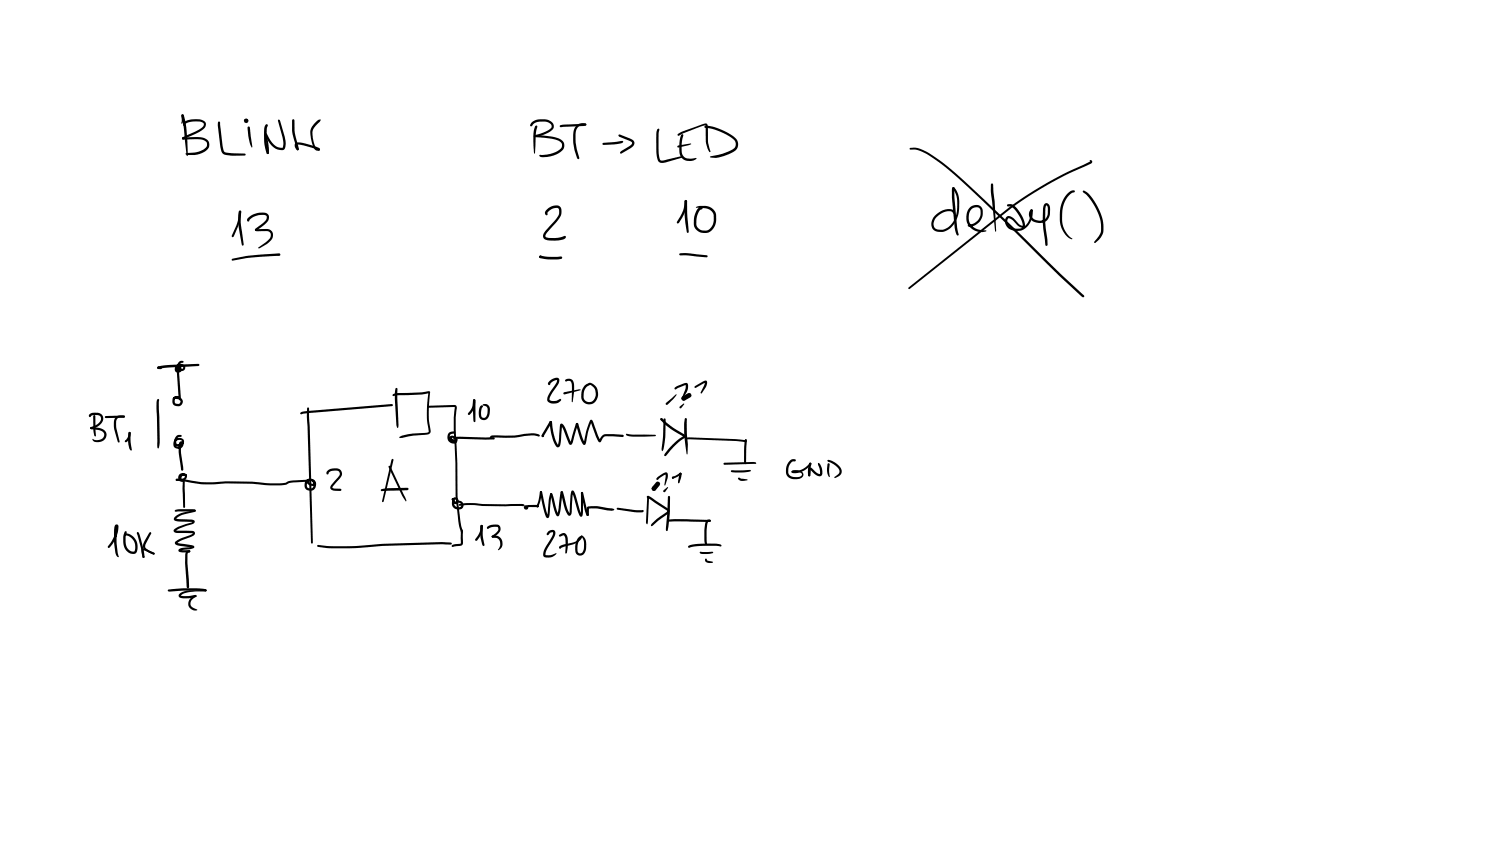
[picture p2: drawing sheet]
<svg xmlns="http://www.w3.org/2000/svg" width="449mm" height="254mm" viewBox="0 0 449 254" stroke-linecap="round" stroke-linejoin="round" font-family="sans-serif">
<g fill="#000">
<path d="M54.5 34.3l.5 .1 .1 .2-.3 2.1-.3 .4-.2-.2zM55.1 36.7a6.1 6.1 0 0 1 6.5-.1 1.64 1.64 0 0 1-.7 2.2l-2.2 1.3-3.8 1.7-.2-.1-.1-.3 .3-.3 4.4-2a2.29 2.29 0 0 0 1.8-1.8v-.1a1.26 1.26 0 0 0-1.4-.8 4.9 4.9 0 0 0-4.1 .8l-.1 .5a.59 .59 0 0 1-.6-.3 .59 .59 0 0 1 .2-.7zM54.5 34.4l.3-.1 .3 .3 .8 3.4 .3 4.4 .1 4.2-.1 .2-.2-.2-.9-8.5zM65.5 36.5h.4l.1 .2 .8 7 .5 1.8 2 .4 4.1 .2 .3 .3-.3 .3-5.2-.2a1.74 1.74 0 0 1-1.9-1.5l-.9-7.1zM74.3 38l.3-.1 .4 .3 .7 5.9-.1 .1-.6-.9-.5-2.2zM79.6 37.4l.4-.2 .2 .1 .1 .4a18 18 0 0 0 .1 7.6l.2 .6a.45 .45 0 0 1-.6 .2 .45 .45 0 0 1-.2-.6 17.3 17.3 0 0 1-.4-7.7zM87.7 35.8l.3-.1 .3 .4 .1 3.6 1.2 4.8v.4l-.3 .2-.3-.3-1.3-5zM159.5 36.7a4.8 4.8 0 0 1 6.5 .5 1.91 1.91 0 0 1-1.5 2.5l-3.5 1.3h-.8l.1-.5a7.3 7.3 0 0 0 5.2-2.4 1.76 1.76 0 0 0-2.3-1.6 3.8 3.8 0 0 0-3.9 1.4l-.3-.3zM160.5 37.9l.3-.3 .4 .4-.4 1.9-.5 6.2-.2-.5-.1-4.8zM168 37.6l1.2-.2 6.2-.3-.1 .2 .3-.3 .3 .3-.2 .4-.6 .1-6.9 .4-.2-.1zM173 37.5a2.48 2.48 0 0 1 2.9-.3l-.1 .4-.5-.1 .1 .1a2.29 2.29 0 0 0-2.8 2.7v.9a15.1 15.1 0 0 0 1.2 6.1l-.3 .4-.4-.2a15.3 15.3 0 0 1-1.2-7.2l.4-1.7zM197.2 38.8l.5-.2-.1 1a32.7 32.7 0 0 0 .3 7.9l.2 .6 .6 .1 5.8-1.4 .4 .2-.3 .3-4.3 1.2a2.32 2.32 0 0 1-2.7 0l-.4-.6a25.2 25.2 0 0 1-.3-8.5z"/>
<path d="M211.4 37.8a14 14 0 0 1 8.6 3.1 2.75 2.75 0 0 1 1.4 2.9 2.75 2.75 0 0 1-2.3 2.2l-.5 .2a9.5 9.5 0 0 1-5.5 1l-.2-.1 .2-.2a14.8 14.8 0 0 0 7.1-2.4 1.92 1.92 0 0 0-.6-3 17 17 0 0 0-8.2-3.2zM54.7 41.3l4.6-.2a2.91 2.91 0 0 1 3.5 2l-.3 1.3a5.4 5.4 0 0 1-4.2 2.1h-2.2l-.5-.4 .5-.2a9 9 0 0 0 4.8-1l.8-.6a1.47 1.47 0 0 0 .2-1.7 1.47 1.47 0 0 0-1.5-.8h-5.5l-.3-.3zM79.6 40.1h.4l-.1 .6-.4-.1zM83.4 35.9l.6 .2 1.6 6.1a2.48 2.48 0 0 1-.5 2.7 4.4 4.4 0 0 1-4.8-2.8l-.8-1.5v-.5l.6 .1 .5 1a5.6 5.6 0 0 0 2.8 2.9l1.3 .2 .3-1.4zM79.5 40.1h.3l.3 .3 .6 4.2a1.28 1.28 0 0 1-.4 1.6l-.3-.3 .1-1.6zM88.6 43l.3-.2a15.4 15.4 0 0 1 6.7 1.5l.2 .1a.4 .4 0 0 1 .2 .4 .4 .4 0 0 1-.3 .4l-.5-.3a19.7 19.7 0 0 0-6.1-1.5l-.1 .5 .6 .9a.5 .5 0 0 1-.6 .2 .5 .5 0 0 1-.3-.5l-.3-.8zM89.2 44.5l.3 .1-.1 .4h-.3zM94.9 36.5l.5-.5 .7-.2 .1 .1-.3 .6a4.2 4.2 0 0 0-2.1 4.9l.7 2.3a.86 .86 0 0 0 1 .9h.4a.66 .66 0 0 1-.4 .7 .66 .66 0 0 1-.8-.2l-.5-.6a11.5 11.5 0 0 1-1.1-5.2l.3-1.1zM160.2 40.6l5 .3a4.5 4.5 0 0 1 3.9 1.9 2.16 2.16 0 0 1-.5 2.4 7.9 7.9 0 0 1-6.7 1.8l-.2-.3 .4-.3a8.4 8.4 0 0 0 6.3-2l.1-.2a1.64 1.64 0 0 0-1.6-2.2l-1.8-.4-4.7-.5-.3-.3zM180.8 42.9l5.9-.7 .3 .3a3.5 3.5 0 0 1-2.7 .8l-3.3 .2-.2-.1zM185.6 40.4l.3-.1 3.2 1.3a1.51 1.51 0 0 1 1.2 1.3l-.2 .7-.6 .6-3 1.8h-.4l.1-.6 3-1.9 .4-.6-.7-.6-3.2-1.3zM203.4 40.2l1.3-.8 6.8-2.4 .6 .2 .2 1.1a15 15 0 0 0 .8 7.1l-.2 .3a8.8 8.8 0 0 1-1.2-6.4l-.1-1.7-6.3 2.3-1.7 .8-.3-.1z"/>
<path d="M203.4 43.7l3.8-.7 .1 .2-.7 .4-3.1 .6-.4-.3zM204.3 40.5l.3-.3 .4 .5a9.4 9.4 0 0 0-.1 6.1l1.3 .7 1.3 .1 1.3-.3 .1 .2a2.84 2.84 0 0 1-2.9 .7 2.77 2.77 0 0 1-2.2-2.7v-2.9zM272.9 44.4l.2-.1a8.3 8.3 0 0 1 6.2 2l5 3.7 6.5 5.7 14 13.3 13.4 13.2 6.9 6.3 .1 .6h-.4l-.4-.3-6.7-6.1-22.7-22.3-7.7-7.1-5-4.1a19.2 19.2 0 0 0-7.7-4.3h-1.5zM285.7 56.3l.3-.2 .3 .4v2.7l.8 9 .5 2.2-.3 .3-.5-.6-.4-1.8-.9-9zM297.3 55.1l.3-.1 .3 .3 .5 5.1 .4 8.8-.2 .3-1.3-11.6zM320.2 58.1l1.4-1 .7 .1v.4a6 6 0 0 0-3.7 5.9 7.9 7.9 0 0 0 3.1 8.1 1.55 1.55 0 0 1-1.7-.7 10.1 10.1 0 0 1-1.1-10.9zM324.8 57.2l.4-.1a13.9 13.9 0 0 1 5.4 8.2 6.4 6.4 0 0 1-1 6.7l-1 .8h-.3l-.1-.3 .9-1a5.8 5.8 0 0 0 .8-6 16.8 16.8 0 0 0-5.1-8.1zM71.8 63.3h.4a9.4 9.4 0 0 1-.8 4.6l-1.3 3.1-.5 .1-.1-.4 1.8-4.5zM69.7 77.6l4.1-.8 4.5-.5 5.4-.3 .4 .4-.3 .3-9.1 .6-5 .9-.2-.3zM71.7 63.3l.5-.1 .1 .6h-.5zM71.7 63.4l.3-.2 .4 .3-.2 3.4 .9 6.5-.3 .3-.3-.3-1-6v-2.6zM74.4 65.4a5.2 5.2 0 0 1 6-1.1 2.2 2.2 0 0 1-1 3l-2.6 1.9-.3-.3 .1-.3a10.2 10.2 0 0 0 3.3-2.9 .82 .82 0 0 0 0-1 .82 .82 0 0 0-.9-.3 5.1 5.1 0 0 0-4.2 1.6v.1a.41 .41 0 0 1-.6 .1 .41 .41 0 0 1 0-.6z"/>
<path d="M76.6 68.7h3.5a1.92 1.92 0 0 1 1.8 1.2 1.92 1.92 0 0 1-.6 2.1 9.9 9.9 0 0 1-3.6 2.5l-.2-.3 2.2-1.5 1.2-1.1a1.29 1.29 0 0 0 .3-1.4 1.29 1.29 0 0 0-1.1-.9l-2.7 .1a.56 .56 0 0 1-.6-.1 .56 .56 0 0 1-.2-.6zM161.8 76.8l2.9 .2 3.6-.1 .2 .1 .1 .5a14.7 14.7 0 0 1-6.7-.1l-.2-.4zM161.9 76.7l.5 .1-.1 .6-.5-.1zM164.1 62.8a2.82 2.82 0 0 1 4.1-.6 3.7 3.7 0 0 1-1.2 4.2l-3 3.5-.4 .7 .1 .4 1.1 .4h1.6l1.7-.2 1.3-.5a.63 .63 0 0 1 .2 .8 .63 .63 0 0 1-.7 .3l-2.5 .4-2.6-.3a1.47 1.47 0 0 1-1-1.2 1.47 1.47 0 0 1 .8-1.4l2.6-2.9a3.4 3.4 0 0 0 1.4-3.7l-.4-.3a3.3 3.3 0 0 0-3 1.5v.6a.65 .65 0 0 1-.7-.8zM205.4 60.1l.3-.1a1.6 1.6 0 0 1 .2 1.9l-.8 2.5-1.5 2.5-.3 .1-.3-.4 1-1.6a9.8 9.8 0 0 0 1.4-4.9zM203.8 76.1l2.5-.2 5.7 .6 .3 .4-.3 .3-5.7-.6h-2.2l-.3-.1zM205.4 60.1h.6l.1 .3 .1 4.3 .4 4.9-.3 .3-.3-.3-.6-4.4zM208.8 62.1l1.1-.3 1.7-.1a3.3 3.3 0 0 1 3.2 2.9v1.2a3.6 3.6 0 0 1-1.6 3.6 3.6 3.6 0 0 1-4-.2l-.2-.2a4.7 4.7 0 0 1-.4-5.2l.9-1.4 .8-.3 .4 .1v.5l-.6 .2a5.5 5.5 0 0 0-1.2 4.6 2.67 2.67 0 0 0 3 1.6 2.67 2.67 0 0 0 2.1-2.7l.1-1.8a2.54 2.54 0 0 0-2.5-2.1l-2.7-.2zM285.8 56.2a1.41 1.41 0 0 1 1.3 1.4 10.2 10.2 0 0 1-2.3 11 3.5 3.5 0 0 1-5.2-.3 4.1 4.1 0 0 1 2.7-5 3.3 3.3 0 0 1 3.8-.1l.3 .9-.5-.1-.2-.4a3.7 3.7 0 0 0-4.3 1.1 2.43 2.43 0 0 0-.7 3.9 4.3 4.3 0 0 0 5.6-2.8 9.4 9.4 0 0 0-.4-8.9l-.2-.4zM291 62.1a2.15 2.15 0 0 1 2.1-.7 2.15 2.15 0 0 1 1.7 1.6 4.1 4.1 0 0 1-4.4 4.9 .66 .66 0 0 1 .9-.7 3.2 3.2 0 0 0 2.3-4.9 2.37 2.37 0 0 0-3 2.8 3.8 3.8 0 0 0 4 3.9l1.3 .2a4.4 4.4 0 0 1-5.3-1.5 4.4 4.4 0 0 1 .4-5.6zM302.1 61.4l.2-.1a3 3 0 0 1 3.3 1.9 6.5 6.5 0 0 1 1.8 4.7 1.12 1.12 0 0 1-1.8 0l-2.1-2.1a.81 .81 0 0 0-1.1-.3v.1a2.1 2.1 0 0 0 2.1 2.9 4.3 4.3 0 0 0 4.6-5.3l.3-.4 .4 .2a5.5 5.5 0 0 1-4.3 6.2 3.1 3.1 0 0 1-4-3.5 1.26 1.26 0 0 1 1.1-1 1.26 1.26 0 0 1 1.2 .6l1.5 1.6a1.41 1.41 0 0 0 1.5 .8v-.1a8.5 8.5 0 0 0-3.8-5.7l-.9-.1zM309.2 62.9l.4-.1 .1 .6h-.5z"/>
<path d="M309.1 62.9h.6l-.1 .6a1.73 1.73 0 0 0 1.4 2.5 2.35 2.35 0 0 0 3.3-1.8l-.1-2.1-.3-.5-.2 .4a30.2 30.2 0 0 0 .5 9.7v1.7l-.3 .4-.4-.4a43.1 43.1 0 0 1-.5-11.6 1.02 1.02 0 0 1 1.2-.8 1.02 1.02 0 0 1 .8 1.3l-.1 1.9a3.2 3.2 0 0 1-3 2.7 3.2 3.2 0 0 1-3.3-2.5l.1-.8zM272.5 86.2l30.5-24.3a123.9 123.9 0 0 1 24-13.5l-.2-.2 .2-.2a.56 .56 0 0 1 .6 .4 .56 .56 0 0 1-.3 .7 116.3 116.3 0 0 0-23.9 13.3l-30.5 24.2h-.4zM47.3 110l1.8-.4 2.7-.2 7.7-.3 .3 .3-.3 .4-9.2 .4-2.8 .5-.3-.4zM47.3 110l1 .1 .3 .3-.3 .3h-.8l-.3-.4zM52.1 119l.7-.2 .9 .1v.4l-1 .2-.2 .3v1l.5 .3a.78 .78 0 0 0 1.1-.8l-.5-.5-1-.2a.38 .38 0 0 1-.5 .3 .38 .38 0 0 1-.3-.5 .38 .38 0 0 1 .5-.3h1.3a1.47 1.47 0 0 1 1.1 2 1.47 1.47 0 0 1-2.2 .6 1.69 1.69 0 0 1-.4-2.7zM53.7 108.5l.7-.3 .6 .1 .1 .2-.1 .2-.8 .3-.4 .8 .2 .8 .9-.1v-.3l-.2-.3-1-.1-.4 .2-.2 .7 .1 .4 .6-.1v-.8l.5 9.5-.3 .4-.4-.6-.5-9.2a.63 .63 0 0 1 .5-.7 .63 .63 0 0 1 .7 .4v.1a1.09 1.09 0 0 1-.3 1.5 1.09 1.09 0 0 1-1.5-.3 1.09 1.09 0 0 1 .2-1.5 1.48 1.48 0 0 1 1.8-.7 1.48 1.48 0 0 1 .9 1.7l-.9 .5a1.46 1.46 0 0 1-1.4-1 1.46 1.46 0 0 1 .5-1.7zM117.9 118.2l1.2-.3 7.4-.2 2.1-.4 .3 .1 .1 .3a32.5 32.5 0 0 0 .2 11.7 1.1 1.1 0 0 1-1.2 .9l-4.1 .4-4 .7-.2-.2 .2-.2a21.7 21.7 0 0 1 8-1.2l.5-.2 .2-.2a30.2 30.2 0 0 1-.1-11.7l.2 .2-2.2 .4-7.4 .2-1.1 .3-.3-.3zM118.7 116.4h.4l.1 .2 .3 10.9-.2 .9-.4-.9-.4-5.9a13.7 13.7 0 0 1 .2-5.2zM164.8 114.3a2.09 2.09 0 0 1 2.9-.7l.1 .6-.3 .8-2.2 3.5-.5 1.3 .5 .4 1.1 .1 1.5-.7 .4 .1a1.72 1.72 0 0 1-1.8 1.3h-.6a1.53 1.53 0 0 1-1.7-.8 1.53 1.53 0 0 1 .3-1.8l2.4-3.5 .2-.9-1.4 .4-.7 .6v.4a.56 .56 0 0 1-.7-.5 .56 .56 0 0 1 .5-.6zM169 117.7l4.6-.9 .6 .1-4.8 1.4-.3-.1zM169.6 113.8a1.64 1.64 0 0 1 1.9 0 1.64 1.64 0 0 1 .7 1.7v2l-.6 3.2-.2-5.8-.5-.6h-1.3zM175.5 115.5l1-.6 .4 .1-.1 .5-.5 .3a3.6 3.6 0 0 0-1.2 3.7 1.9 1.9 0 0 0 2.3 1 1.9 1.9 0 0 0 1.3-2.1l-.4-1.9-1.7-1.5a.83 .83 0 0 1 1.3 .2 3.6 3.6 0 0 1 .1 5.7 2.54 2.54 0 0 1-2.9-.2 2.54 2.54 0 0 1-.7-2.9l.3-1.2z"/>
<path d="M202.4 116.2l2.5-1.1a.94 .94 0 0 1 1.2-.2 .94 .94 0 0 1 .3 1.3l-.4 1.4-1.2 1.7-.1-.3 .9-2.4 .1-1.2 .1 .1-3.1 1.3-.3-.1zM205 119.3l1.2-.6 .2 .1-1.2 1-.3-.1zM208.4 115.8l2.5-1.4a.76 .76 0 0 1 1.1-.2 .76 .76 0 0 1 0 1.2l-1.7 2.6-.2-.3 1.1-2.1 .2-1 .3 .2-3 1.5h-.3zM26.8 124.3l.8-.5h1.5a1.91 1.91 0 0 1 1.9 1.4 1.91 1.91 0 0 1-1 2.2l-1 .7-1.5 .6-.4-.1 .1-.5a3.4 3.4 0 0 0 3.1-2.6l-.3-.7-.6-.3h-1.5l-.6 .3a.36 .36 0 0 1-.6 .1 .36 .36 0 0 1 .1-.6zM27.1 128.2l2.5 .1a2.11 2.11 0 0 1 2.1 1.1 2.11 2.11 0 0 1-.3 2.3 2.3 2.3 0 0 1-3.7 .1l.1-.2 .2 .1a2.34 2.34 0 0 0 3.3-1.2 1.5 1.5 0 0 0-1.6-1.5l-2.4-.3-.3-.3zM28 124.6l.3-.1 .3 .3 .2 5.8-.2 .3a2.21 2.21 0 0 1-.6-2zM31.5 124.9l5.6-.3 .4 .3-.3 .4-5.5 .1-.2-.1zM34.7 125.1l1.2-.5h1.3l.3 .3-.3 .4-.9-.1a1.27 1.27 0 0 0-1.5 1.4l.1 1.9 1 4-.3 .2-.3-.2-.9-3.3a4.7 4.7 0 0 1 .3-4.1zM38.6 129.6a.65 .65 0 0 1 .7 .4 .65 .65 0 0 1-.2 .7 2.58 2.58 0 0 1-1.4 1.9l-.3-.3 .4-.4a2.55 2.55 0 0 0 .7-2zM38.6 129.6l.3-.1 .3 .3v2.7l.4 2.4-.3 .2-.3-.2a8.9 8.9 0 0 1-.5-5.1zM47.1 119.8l.3-.2 .3 .3 .2 12.5-.2 1.8-.2 .3-.3-.4v-.8l-.3-11.3zM52.9 130.8l.6-.4 .9 .1v.4l-1 .3a1.2 1.2 0 0 0-.1 2l.8-.1 .5-.5-.1-.5-.8-.2a1.04 1.04 0 0 0-1.1 1.2 1.04 1.04 0 0 0 1.4 .8l.4-.5v-.5l-.1 .4a22.8 22.8 0 0 0 .6 6.8l.1 .7-.4 .4-.3-.4-.1-.6a22 22 0 0 1-.6-7l.1-.2a.76 .76 0 0 1 1.1-.6 .76 .76 0 0 1 .2 1.2 1.61 1.61 0 0 1-2.6 .7 1.61 1.61 0 0 1 .2-2.7 1.46 1.46 0 0 1 1.7-.3 1.46 1.46 0 0 1 .8 1.5l-.1 .2a1.56 1.56 0 0 1-1.4 .8 1.56 1.56 0 0 1-1.4-.9l.1-1z"/>
<path d="M90.2 123.7l3-.5 24.3-2 .4 .3-.3 .3-24.3 2-3 .5-.3-.4zM92.2 122.3h.4l.1 .2 .2 5.2 1 35-.3 .3-.3-.3-1.3-37.9zM116.6 139.7l.5 .1 4.5 9.4 .3 1-.1 .2-1.2-1.9-4-8.4zM117.4 137.8l.3-.2 .3 .4-2.9 12.4-.4 .2-.1-.3zM128.2 121.8l8.1-.4a.81 .81 0 0 1 .7 1.2l-.3 2.6v3.5l.5 10.2v9.8l.9 7.3 .7 3.4-.2 .7a13.3 13.3 0 0 1-1.4-6.4l-.5-5-.1-9.8-.5-10.1v-3.7l.3-3-8 .2-.2-.1zM136 131.1h12l.4 .4-.3 .3-11.8-.2-.2-.1zM134.6 129.8l.9-.4 1 .1v.4l-1.2 .3-.4 .4 .2 1.3 .6 .4 .8 .1-.1-.8-1-.3 .5 .4h.7l-.5-.2a.48 .48 0 0 1 .3-.5 .48 .48 0 0 1 .6 .3 .75 .75 0 0 1 0 1 .75 .75 0 0 1-1 .1 .89 .89 0 0 1-1.1-.7 .89 .89 0 0 1 .7-1 1.28 1.28 0 0 1 1.5 .7 1.28 1.28 0 0 1-.6 1.6 1.96 1.96 0 0 1-2.1-.9 1.96 1.96 0 0 1 .2-2.3zM142 119.8l.2-.1a1.48 1.48 0 0 1 .3 1.8l-.6 1.7-1.2 1.3-.4-.4 .6-.8a5.4 5.4 0 0 0 1.1-3.5zM142 119.8h.5l.1 .3v6.2l-.3 .3-.3-.6zM144.1 121.8l.5-.3 .3 .4a3.5 3.5 0 0 0-.4 3.2l.7 .2 .5-.2 .4-.9 .2-1-.3-1.2-1.3-.6a1.33 1.33 0 0 1 2.1 .6l.1 .4a4.3 4.3 0 0 1-.6 3 1.48 1.48 0 0 1-1.5 .5 1.48 1.48 0 0 1-1.1-1.2l-.1-1.6zM147.1 130.8l.8-.2h6.4l5.1-.7 1.8 .2 .7 .5-.3 .3-2.1-.3-5.2 .6h-6.7l-.4 .3-.3-.3zM164.9 126.3h.5v.5l-2.3 4v-.2l-.1 .4-.2 .1-.4-.3 .1-.4z"/>
<path d="M162.5 130.5h.6v.5l-.4 .1-.3-.3zM165 126.3l.5 .1 .2 1.5a13.1 13.1 0 0 0 1.6 5.4l.1 .2 .5-5.8a.59 .59 0 0 1 .5-.7 .59 .59 0 0 1 .7 .5l2.2 5.3h-.3l1.7-5.7 .4-.3 .2 .1 .1 .4-1.9 5.9a.52 .52 0 0 1-.5 .2 .52 .52 0 0 1-.4-.4l-1.7-4.3-.6-1 .4-.2-.6 5.7a.82 .82 0 0 1-.7 1 .82 .82 0 0 1-.9-.9l-1.2-3.4zM172.8 126.9l.3-.1 .4 .4 1.1 3.9 .9 1.7h-.5l1.4-5.3a1.86 1.86 0 0 1 .9-1.6l.5 .4 2.3 5.7-.4 .1 .7-1.2 .9-.7 5.5 .2 .3 .3-.3 .4-5.3-.2-.6 .4-.7 1.2-.5 .1-.9-1.6-1.7-4.5 .4-.1-1 2.9-.7 3.4a.61 .61 0 0 1-.6 .7 .61 .61 0 0 1-.6-.6l-1.1-2.8-.8-2.8zM187.8 130.1l8.8 .3 .2 .2-.2 .2-3.3 .1h-4.1a1.09 1.09 0 0 1-1.4-.8zM198.2 125.5l.4-.1 .1 .7-.6-.2zM198.2 125.5l.4-.1 2.5 2.2 4.3 2.8 .4 .4-.2 .4-2.9 2.2-3.2 3.4-.2-.1v-.4l1.2-1.7 2.6-2.5 2.1-1.4v.3l-4.6-2.8-2.4-2.2zM199.1 125.6h.5l.1 .2-.1 4.9-.6 4-.4 .6-.2-.7 .5-3.9zM199.8 120.8l2.9-2.5 .3 .1-2.8 3-.4-.1zM203.9 121.9l1.2-.9 .2 .1-1 1.3h-.4zM205.5 125.4h.4l.1 .3v4.1l.3 3.4-.2 3.1-.9-5.9v-3.3zM206.1 131.2l14.7 .5 2.9 .4-.2 .2v-.5l.5 .1a.51 .51 0 0 1-.1 .6 .51 .51 0 0 1-.7 .1l-2.4-.3-14.6-.5-.3-.3zM217.1 138.9l8.8-.4 .7 .1 .2 .3-.2 .2-9.3 .3-.2-.1z"/>
<path d="M223.4 131.9l.5-.1 .1 .4-.2 6.8-.3 .2-.3-.6zM236.9 138.1l.7-.4 1 .1v.5l-1 .1a3.5 3.5 0 0 0-1 3.7 2.94 2.94 0 0 0 3.9 .4v-.3a1.34 1.34 0 0 0-1.6-.6h-1l.1-.1-.3 .3a.46 .46 0 0 1-.1-.6 .46 .46 0 0 1 .6-.2 2.29 2.29 0 0 1 2.8 1 1.44 1.44 0 0 1-1.7 1.7 2.59 2.59 0 0 1-3.5-1.9 4.3 4.3 0 0 1 1.1-3.7zM242.8 138.8l.2-.1 .4 .4-.4 1.7v1.7l-.3 .3-.3-.3-.1-1.5zM248.2 138l.3-.1a4.3 4.3 0 0 1 4 3.8l-.6 .9-1.5 .8-.1-.4 1.4-1.2a1.47 1.47 0 0 0-.6-1.8l-1.5-1-1.2-.5zM248.3 139h.5l.1 .2-.2 2.5a1.09 1.09 0 0 1 0 1.4l-.6-1.9zM37.4 159.5l.3-.2 .3 .3-.3 1.3v1.4a2.55 2.55 0 0 0 2.6 3.1 3.3 3.3 0 0 0-2.7-4.8l-.2 .1-.2-.2a1.21 1.21 0 0 1 1.9-.2 3.9 3.9 0 0 1 1.5 5.7 3.2 3.2 0 0 1-3.6-3.7v-1.6zM41.1 159.6l.5 .1 .2 .5 1.1 3.9 .4 2.7-.2 .5-.3-.3zM52.6 152.9l1.1-.2h4.4l.4 .1 .2 .3-.3 .4-.3-.3 .1 .2-5.5 .1-.3-.3zM52.8 143.7l1.8-.1 6.2 1 7-.3 8.5 .2a29.2 29.2 0 0 0 9.5 .2l.8-.4 1.2-.2 4.5-.2-.2 .2 .5 .2 .3 .5 1 .2-.4-.7h-.9l-.5 .5v1.2l.4 .4h1l.5-.5 .1-1.1-.4-.4-1.2-.6a1.61 1.61 0 0 1 2 .3 1.61 1.61 0 0 1 .2 2l-.2 .3a1.74 1.74 0 0 1-1.9 .7 1.74 1.74 0 0 1-1.3-1.5l.1-.7a1.59 1.59 0 0 1 1.5-1.4 1.59 1.59 0 0 1 1.6 1.2 .89 .89 0 0 1-.4 1 .89 .89 0 0 1-1.1-.1 1.02 1.02 0 0 1-1-.7 1.02 1.02 0 0 1 .5-1.2l.3 .3-.4 .4-5.7 .5a4 4 0 0 1-2.8 .7l-3.6-.1-4.6-.4-7.9-.1-7.1 .2-7.7-1-.3-.3zM52.9 143.6l.5 .1v.4h-.6zM54.9 143.6h.4l.1 .2 .1 8.2-.3 .3-.3-.3-.2-5.3zM53.9 142.2a1.21 1.21 0 0 1 1.5-.3 1.21 1.21 0 0 1 .5 1.5 1.09 1.09 0 0 1-1.2 .8 1.09 1.09 0 0 1-.9-1l.5-.9a1.54 1.54 0 0 1 1.6-.1l.1 .4h-1l-.4 .3-.2 .6h.6l.4-.4v-.4l-.8-.1-.4 .3v.8l.8 .3a.32 .32 0 0 1 .1 .5 .32 .32 0 0 1-.5 0 1.3 1.3 0 0 1-1.1-.9 1.3 1.3 0 0 1 .4-1.4z"/>
<path d="M52.5 155l.8-.6a11.2 11.2 0 0 1 4.6-1.3l.7-.2a.51 .51 0 0 1-.1 .6 .51 .51 0 0 1-.5 .1l-3.4 .8a2.73 2.73 0 0 0-1.8 1.3v-.2l4.8 .3a.73 .73 0 0 1 .8 .8 .73 .73 0 0 1-.9 .7l-3.8 1.2-1 .7v-.2l5 .2a.83 .83 0 0 1 .8 .9 .83 .83 0 0 1-.9 .8l-3.3 1.2-1.2 .8v-.2l4.6 .8 .5 .3v.5l-4.5-.6a.9 .9 0 0 1-.9-.3 .9 .9 0 0 1-.2-.9l1.5-1 2.9-1 .8-.6-4.4-.1a.82 .82 0 0 1-1-.1 .82 .82 0 0 1-.2-.9l1.3-.8 4.3-1.6v.2l-4.7-.3a.75 .75 0 0 1-.9-.3 .75 .75 0 0 1 .3-1zM98.3 141.1a2.73 2.73 0 0 1 4.2 .4 2.17 2.17 0 0 1-1 2.5l-1.8 2.3 .7 .2 1.7 .1 .3 .3-.1 .2h-2.3a.95 .95 0 0 1-.9-.6 .95 .95 0 0 1 .3-1.1l2.2-2.6a1 1 0 0 0 .2-1.2 1 1 0 0 0-1.1-.5 2.14 2.14 0 0 0-2.1 .7v.2a.39 .39 0 0 1-.6 .1 .39 .39 0 0 1 0-.6zM114.3 146.8l2-.4 5.9-.1 .4 .3-.5 .4-7.6 .3-.2-.1zM135.6 149.5h.5v.5l-.5-.1zM135.6 149.5h.4v.4h-.4zM135.6 149.5h.4l.6 1h.2v-.5l-.3-.2-.2 .5v.9l.3 .6 .9 .3 .7-.2 .2-.5-.3-.5-1.6-.3a1.44 1.44 0 0 1 2-.2 1.44 1.44 0 0 1 .2 2 1.44 1.44 0 0 1-1.9 .3 2.02 2.02 0 0 1-.4-3.6h.3a1 1 0 0 1 .8 1.1 1 1 0 0 1-1 .9l-.7-.6zM137.7 151.2l2.7-.3 4.4 .2h11.6l.7 .1 .2 .4-.2 .2-.1-.2-.1 .2h-5.2l-7-.1-3.6-.2-3.2 .2-.2-.1zM138.3 158.9h.4l.1 .2-.1 4.2-.5 .4-2.4 .3-.4-.3a3.2 3.2 0 0 1 2.7-.7zM144.2 157.5l.4-.1 .1 .6-.4 .1zM144.2 157.6l.3-.2 .3 .4v2.9l.5 2.7-.3 .4-.3-.3-.5-2.1zM146.2 157.9a3.5 3.5 0 0 1 3.7-.1h.1a2.13 2.13 0 0 1-1.3 2.9l-.9 .5a.43 .43 0 0 1-.3-.5 .43 .43 0 0 1 .5-.3 2.05 2.05 0 0 0 1.5-1.9l-.2-.4a2.3 2.3 0 0 0-2.1 .1l-.8 .4-.4-.3zM158.1 151.5l3.1-.1 .4 .4-.3 .3h-2.9l-.3-.1z"/>
<path d="M162 147.5l.3-.2 .3 .3-.7 3.2-.5 1.3h-.2l-.3-.4 .6-1.6zM161 151.6h.5l.1 .3-.5 .2zM161.1 151.6l.5 .1-.1 .3-.5-.1zM162 147.3h.4l.1 .5-.4 .1zM162 147.3h.3l.3 .3 1 4.5 .8 2.7h-.3l.7-5.8 .2-1 .3-.1 .3 .3-.4 1.7-.4 4.6a.65 .65 0 0 1-.6 .9 .65 .65 0 0 1-.6-.9l-1-3.5zM164.5 159.4a1.13 1.13 0 0 1 1.3-.5 1.13 1.13 0 0 1 .8 1.2l-.6 1.4-2.1 3.6-.3 1.3 1.7 .1 1.5-.6 .1 .2a3.2 3.2 0 0 1-3.8 .9 2.74 2.74 0 0 1 .4-2.8l2.4-4.1v-.5h-.3l-.6 .2-.4 .6h-.6v-.3zM165.1 148l.2-.1a1.89 1.89 0 0 1 .8 1.7l.8 3.2 .6 1.4-.4 .1 .4-1.4 .5-4.3a.82 .82 0 0 1 .8-1.2l-.9 6.7a.61 .61 0 0 1-.5 .7 .61 .61 0 0 1-.7-.6l-1.7-6zM168.3 147.4l.3-.1 .3 .3 1.2 4.6 .8 1.8h-.2l.6-6.4a.53 .53 0 0 1 .6-.5 .53 .53 0 0 1 .4 .6l2.2 6.7h-.4l.2-6.6 .3-.3 .3 .3-.1 6.3a.63 .63 0 0 1-.5 .9 .63 .63 0 0 1-.7-.8l-2-6.5 .4-.1-.5 5.9a.76 .76 0 0 1-.2 1 .76 .76 0 0 1-1.1-.2l-1-2.6-1-4.1zM174.4 147.6l.2-.1 .3 .3 1.7 6.6-.3 .3-.4-.2-.5-1.5zM176.2 152l.3-.1a14.3 14.3 0 0 1 5.8 .4l1.7 .3 .3 .2-.3 .3a14.3 14.3 0 0 1-5.1-.6h-2.3l.1-.1-.1 2-.3 .3-.4-.3zM176 154.1h.4l.1 .5-.4 .1zM185 152.3l5.6 .7 2.2-.1 .3 .4-.5 .3h-2.3l-5.1-.8-.2-.3z"/>
<path d="M194.1 148.9l.5-.1v.4l-.5 .1zM194.1 148.8h.5v.7l-.4-.1zM194.2 148.7l.8 .2 5.4 3.6a.94 .94 0 0 1 .4 1 .94 .94 0 0 1-.7 .7l-2.6 1.9-1.8 1.6h-.4v-.4a15.9 15.9 0 0 1 4.5-3.6l.4-.5-6.1-4zM194.2 149.1l.5 .2-.4 7.3-.2 .6-.3-.6zM195.8 146.2l1.1-.8 .2 .1-.8 1.1-.4 .1zM197.1 143.2l1.9-1.3a.83 .83 0 0 1 1.1-.2 .83 .83 0 0 1 .2 1.2l-.9 2.7-.1-.2 .3-3.2 .2 .1-2.6 1.7-.4-.4zM199 147l1.2-.9 .2 .1-.9 1.3h-.5zM200.5 155.9l2-.2 10.4 .2 .3 .3-.1 .3h-.5l-11.9-.1-.2-.1zM200.4 148.8h.5l.1 .2-.1 4.9-.4 4.3-.2 .8-.3 .3-.3-.6zM201.6 143.1l2.4-1.3h.3a.64 .64 0 0 1-.6 .9l-1.8 .8h-.3zM201.7 143h.4v.4l-.5 .1zM203.9 141.8l.5 .1 .1 .4-.9 2.7-.2-.2v-.6z"/>
<path d="M212.6 156.1l.3-.3 .3 .4-.3 .3zM211.9 156.1l.7-.3a.34 .34 0 0 1 .5 .2 .34 .34 0 0 1-.4 .4l-.4 .4-.2 1.2v5.2l-.3 .3-.3-.2-.2-.7v-3.2l.2-2.3zM219.3 141.1l5.7-.2 .3 .3-.2 .2-1.3 .2-2.8 .1-1.5-.1-.3-.3zM221.4 143.3l2.9 .6-2 .3-.8-.4zM237.5 141.3h.4a6 6 0 0 0 5.1-2.6l.3 .1v.5a5.7 5.7 0 0 1-5.8 2.4zM242.7 140.2a.81 .81 0 0 1 1.1 .4l1.3 1.3 .8 .2v-1.2l-.6-1.9 .3-.1a3.8 3.8 0 0 1 1.1 3.1 1.05 1.05 0 0 1-.9 .9 1.05 1.05 0 0 1-1.1-.5l-1.8-1.6 .3-.2-.2 2-.5 .2zM242.5 142.3h.4v.5h-.3zM34.6 157.4h.7a6.4 6.4 0 0 1-1.3 5.4l-1.1 1.4-.5 .1v-.5l.8-1a8.6 8.6 0 0 0 1.6-5l.3 .1-.1 5 .3 3 .4 1.1-.2 .1-.5-.3-.3-.8-.5-3v-3.9zM42.6 164.6l.5-.1 .8 .1 2.3 1.1 .2 .3-.4 .3-3-1.3 .3 2-.3 .3-.2-.2-.3-1.2zM44.8 159.7l.3-.1 .3 .4-1.8 3.3a.95 .95 0 0 0 .4 1.3l2.3 1.2-.1 .5a7.1 7.1 0 0 1-3.1-1.8l-.2-.7 .1-.7zM50.4 176.9l4.3-.5 5.6 .1a1.44 1.44 0 0 1 1.7 .5l-.3 .3-6.2-.2-4.6 .3-.5-.1zM55.9 165.3l.9-.3 .3 .3-.7 .5-.2 .6 .5 9.7-.3 .3-.4-.3a50.9 50.9 0 0 1-.4-10.1z"/>
<path d="M53.6 164.8l.9-.5 3.7-.5a.7 .7 0 0 1-.9 .8l-2.3 .3-.9 .3v-.3l2.7 .1 .3 .3-.3 .4h-2.1a.8 .8 0 0 1-.8-.1 .8 .8 0 0 1-.3-.8zM57.1 179.5l1.5-1.1 .2 .1 .1 .5a2.26 2.26 0 0 0-1.8 2.3 2.09 2.09 0 0 0 2 1.4l.1 .2a2.04 2.04 0 0 1-2.5-.8 2.04 2.04 0 0 1 .4-2.6zM53.8 178.1l.9-.6 1.6-.4 5.6-.3-.1 .5-.6 .1a16.1 16.1 0 0 0-5.5 .4l-1.5 .8a8.1 8.1 0 0 0 4.5-.2l.2 .3-.3 .3a5.9 5.9 0 0 1-4.9 0l-.1-.4zM61.4 176.8l.5 .1v.4l-.5-.1zM95.2 163.5a93.7 93.7 0 0 0 19.5-.4l17.7-.5 2.8 .1 .3 .3-.3 .3-2.8-.1-17.7 .5-9.7 .7a40.6 40.6 0 0 1-9.8-.5zM144.2 157.5h.5a4.4 4.4 0 0 1-1 3.8l-.6 .8h-.5v-.4l1.4-2.4zM147.6 160.7l1.3-.1a2.35 2.35 0 0 1 1.8 2 2.35 2.35 0 0 1-1.2 2.4l-.1-.1a2.54 2.54 0 0 0 .6-2.4 1.52 1.52 0 0 0-1.2-1.2l-1.2-.1zM147.6 160.7l.5 .2-.1 .2-.5-.1zM167.9 163.8l1-.5 2.6-.5a2.96 2.96 0 0 0 2.4-1.7l.3-.3 .3 .2a3.2 3.2 0 0 1-2.9 2.3l-3.3 .9-.1 .3a.39 .39 0 0 1-.5-.2 .39 .39 0 0 1 .2-.5zM167.8 160.3l.6-.3a1.29 1.29 0 0 1 1.4 .1 1.29 1.29 0 0 1 .5 1.4v2.8l-.3 1.5-.2 .2-.3-.2 .1-4a.97 .97 0 0 0-.6-1.3l-1 .4-.4-.3zM173.5 161.2a.46 .46 0 0 1 .6-.4 .46 .46 0 0 1 .3 .5l-.3 .1h.2a4 4 0 0 0-.7 4.4l.5 .2 .5-.2 .6-1.4-.1-2.2-.9-1.4a.69 .69 0 0 1 .8-.1 .69 .69 0 0 1 .4 .6l.4 1.2v1.9a2.01 2.01 0 0 1-1.6 2.2h-.3a1.42 1.42 0 0 1-1.3-1.4v-2.1zM206.5 163.7a23.7 23.7 0 0 1 9.7-.4l.2 .3-.4 .3a34.2 34.2 0 0 0-8.6 .1l-1 .2z"/>
<path d="M209.9 165.5l3.8-.1 .3 .3a6.2 6.2 0 0 1-3.5 .4l-.4-.1zM211.5 167.6h.4l.3 .5 1.7 .5-.4 .2-1.5-.1-.5-.5z"/>
<circle cx="54.9" cy="41.5" r=".33"/>
<circle cx="80.3" cy="45.9" r=".3"/>
<circle cx="286" cy="56.5" r=".35"/>
<circle cx="76.8" cy="69" r=".32"/>
<circle cx="162.2" cy="77" r=".4"/>
<circle cx="47.5" cy="110.3" r=".37"/>
<circle cx="27.4" cy="128.4" r=".32"/>
<circle cx="165.2" cy="126.6" r=".36"/>
<circle cx="173.1" cy="127.2" r=".36"/>
<circle cx="243" cy="139.1" r=".33"/>
<circle cx="165.3" cy="148.2" r=".34"/>
<circle cx="174.6" cy="147.8" r=".32"/>
<circle cx="201.8" cy="143.3" r=".29"/>
<circle cx="204.1" cy="142.1" r=".34"/>
<circle cx="43.1" cy="167" r=".28"/>
<circle cx="56.8" cy="165.3" r=".33"/>
<circle cx="58.6" cy="178.7" r=".31"/>
</g>
<g fill="#000">
<path d="M73.4 35.8l.7 .1-.4 .6-.4-.4z" fill-rule="evenodd"/>
<path d="M73.4 35.8l.6 .1-.2 .5-.4-.2z" fill-rule="evenodd"/>
<path d="M204.5 119.1l2.2-1.3 .5 .2 .2 .5-.3 .6-2 1.1-.5-.2z" fill-rule="evenodd"/>
<path d="M157.6 152.1h.3z" fill-rule="evenodd"/>
<path d="M196.8 144.7l.5-.3 .5 .2 .2 .5-1.3 1.9-.6 .2-.5-.2-.2-.5z" fill-rule="evenodd"/>
<circle cx="73.8" cy="36.2" r=".71"/>
<circle cx="73.9" cy="36.2" r=".38"/>
<circle cx="205.1" cy="119.5" r=".71"/>
<circle cx="157.8" cy="152.1" r=".12"/>
<circle cx="157.8" cy="152.2" r=".71"/>
<circle cx="196.1" cy="146.5" r=".71"/>
</g>
</svg>
